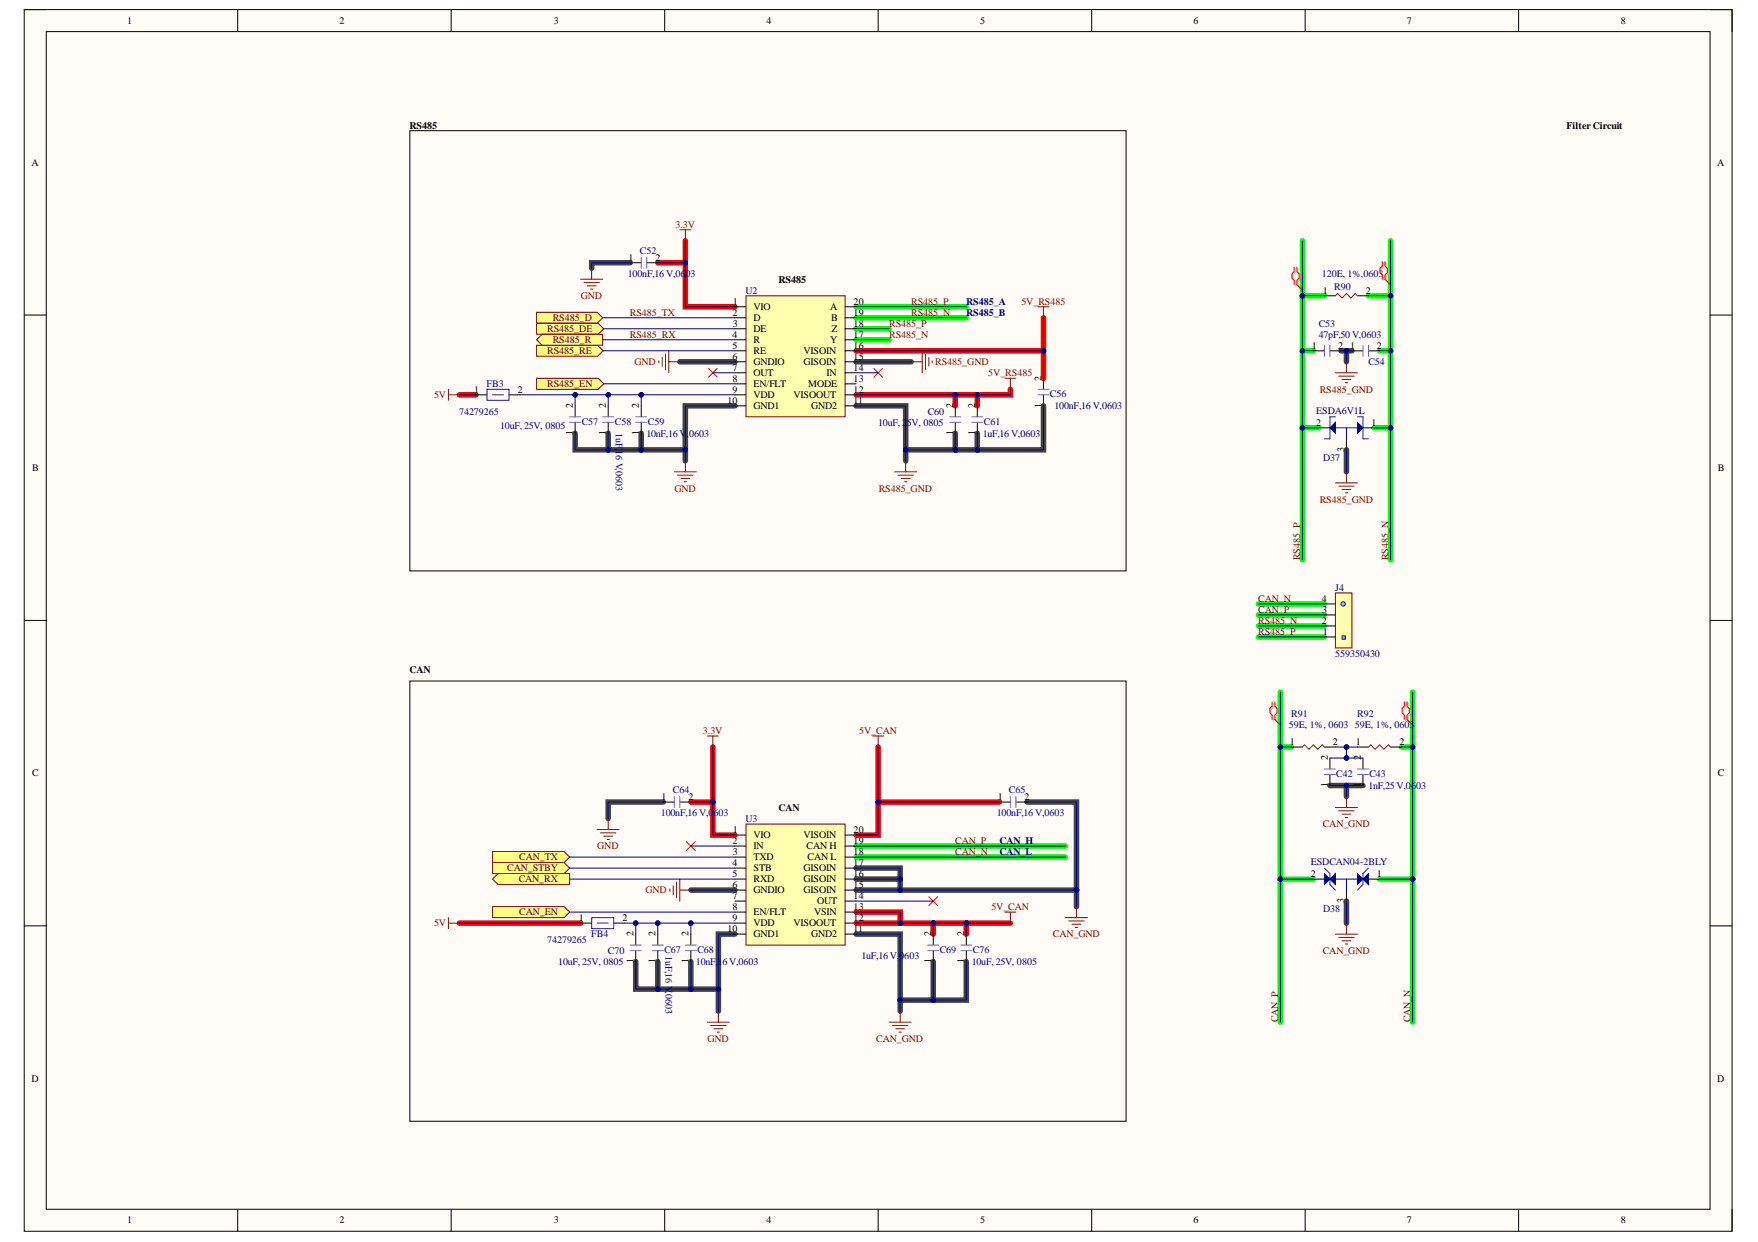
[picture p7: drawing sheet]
<svg xmlns="http://www.w3.org/2000/svg" width="297mm" height="210mm" viewBox="0 0 297 210" stroke-linecap="round" stroke-linejoin="round" font-family="sans-serif">
<defs><g id="words">
<g font-size="1.7">
<text x="21.5" y="4.1">1</text>
<text x="57.4" y="4.1">2</text>
<text x="93.6" y="4.1">3</text>
<text x="129.5" y="4.1">4</text>
<text x="165.6" y="4.1">5</text>
<text x="201.7" y="4.1">6</text>
<text x="237.7" y="4.1">7</text>
<text x="273.8" y="4.1">8</text>
<text x="69.2" y="21.7">RS485</text>
<text x="264.7" y="21.7">Filter Circuit</text>
<text x="5.3" y="28">A</text>
<text x="290.2" y="28">A</text>
<text x="106.2" y="44">1</text>
<text x="110.7" y="44">2</text>
<text x="131.5" y="47.8">RS485</text>
<text x="123.8" y="53.3">2</text>
<text x="123.8" y="51.5">1</text>
<text x="127.3" y="52.4">VIO</text>
<text x="140.3" y="52.4">A</text>
<text x="144.2" y="53.3">19</text>
<text x="144.2" y="51.5">20</text>
<text x="223.5" y="49.6">1</text>
<text x="230.8" y="49.6">2</text>
<text x="123.8" y="57">4</text>
<text x="123.8" y="58.9">5</text>
<text x="123.8" y="55.2">3</text>
<text x="127.3" y="54.3">D</text>
<text x="127.3" y="56.1">DE</text>
<text x="127.3" y="58">R</text>
<text x="127.3" y="59.8">RE</text>
<text x="135.8" y="59.8">VISOIN</text>
<text x="140.3" y="58">Y</text>
<text x="140.4" y="54.3">B</text>
<text x="140.5" y="56.1">Z</text>
<text x="144.2" y="58.9">16</text>
<text x="144.2" y="57">17</text>
<text x="144.2" y="55.2">18</text>
<text x="221.6" y="58.9">1</text>
<text x="226.1" y="58.9">2</text>
<text x="228.2" y="58.9">1</text>
<text x="232.6" y="58.9">2</text>
<text x="123.8" y="60.8">6</text>
<text x="123.8" y="62.6">7</text>
<text x="123.8" y="64.5">8</text>
<text x="127.3" y="61.7">GNDIO</text>
<text x="127.3" y="63.6">OUT</text>
<text x="127.3" y="65.4">EN/FLT</text>
<text x="135.8" y="61.7">GISOIN</text>
<text x="136.5" y="65.4">MODE</text>
<text x="139.7" y="63.6">IN</text>
<text x="144.2" y="64.5">13</text>
<text x="144.2" y="62.6">14</text>
<text x="144.2" y="60.8">15</text>
<text x="176" y="64.3" transform="rotate(-90 176 64.3)">2</text>
<text x="80.1" y="66.3">1</text>
<text x="87.5" y="66.3">2</text>
<text x="96.8" y="69" transform="rotate(-90 96.8 69)">2</text>
<text x="102.4" y="69" transform="rotate(-90 102.4 69)">2</text>
<text x="107.9" y="69" transform="rotate(-90 107.9 69)">2</text>
<text x="122.9" y="68.2">10</text>
<text x="123.8" y="66.3">9</text>
<text x="127.3" y="67.3">VDD</text>
<text x="127.3" y="69.1">GND1</text>
<text x="134.1" y="67.3">VISOOUT</text>
<text x="137" y="69.1">GND2</text>
<text x="144.2" y="68.2">11</text>
<text x="144.2" y="66.3">12</text>
<text x="161.1" y="69" transform="rotate(-90 161.1 69)">2</text>
<text x="164.8" y="69" transform="rotate(-90 164.8 69)">2</text>
<text x="176" y="68.9" transform="rotate(-90 176 68.9)">1</text>
<text x="222.4" y="71.9">2</text>
<text x="231.7" y="71.9">1</text>
<text x="96.8" y="73.5" transform="rotate(-90 96.8 73.5)">1</text>
<text x="102.4" y="73.5" transform="rotate(-90 102.4 73.5)">1</text>
<text x="107.9" y="73.5" transform="rotate(-90 107.9 73.5)">1</text>
<text x="161.1" y="73.5" transform="rotate(-90 161.1 73.5)">1</text>
<text x="164.8" y="73.5" transform="rotate(-90 164.8 73.5)">1</text>
<text x="227.1" y="76.3" transform="rotate(-90 227.1 76.3)">3</text>
<text x="5.4" y="79.6">B</text>
<text x="290.2" y="79.6">B</text>
<text x="223.3" y="101.7">4</text>
<text x="223.3" y="105.4">2</text>
<text x="223.4" y="103.5">3</text>
<text x="223.5" y="107.3">1</text>
<text x="69.2" y="113.8">CAN</text>
<text x="217.9" y="125.8">1</text>
<text x="225.2" y="125.8">2</text>
<text x="229.1" y="125.8">1</text>
<text x="236.4" y="125.8">2</text>
<text x="5.4" y="131.2">C</text>
<text x="224.3" y="128.5" transform="rotate(-90 224.3 128.5)">2</text>
<text x="229.9" y="128.5" transform="rotate(-90 229.9 128.5)">2</text>
<text x="290.2" y="131.2">C</text>
<text x="111.8" y="135.1">1</text>
<text x="116.3" y="135.1">2</text>
<text x="131.5" y="137">CAN</text>
<text x="168.6" y="135.1">1</text>
<text x="173.1" y="135.1">2</text>
<text x="224.3" y="133" transform="rotate(-90 224.3 133)">1</text>
<text x="229.9" y="133" transform="rotate(-90 229.9 133)">1</text>
<text x="123.8" y="142.6">2</text>
<text x="123.8" y="140.7">1</text>
<text x="127.3" y="141.7">VIO</text>
<text x="127.3" y="143.5">IN</text>
<text x="135.8" y="141.7">VISOIN</text>
<text x="136.3" y="143.5">CAN H</text>
<text x="144.2" y="142.6">19</text>
<text x="144.2" y="140.7">20</text>
<text x="123.8" y="146.3">4</text>
<text x="123.8" y="148.2">5</text>
<text x="123.8" y="144.4">3</text>
<text x="127.3" y="145.4">TXD</text>
<text x="127.3" y="147.2">STB</text>
<text x="127.3" y="149.1">RXD</text>
<text x="135.8" y="149.1">GISOIN</text>
<text x="135.8" y="147.2">GISOIN</text>
<text x="136.5" y="145.4">CAN L</text>
<text x="144.2" y="148.2">16</text>
<text x="144.2" y="146.3">17</text>
<text x="144.2" y="144.4">18</text>
<text x="221.5" y="148.2">2</text>
<text x="232.6" y="148.2">1</text>
<text x="97.8" y="155.6">1</text>
<text x="105.2" y="155.6">2</text>
<text x="123.8" y="150">6</text>
<text x="123.8" y="151.9">7</text>
<text x="123.8" y="153.7">8</text>
<text x="123.8" y="155.6">9</text>
<text x="127.3" y="151">GNDIO</text>
<text x="127.3" y="154.7">EN/FLT</text>
<text x="135.8" y="151">GISOIN</text>
<text x="137.6" y="154.7">VSIN</text>
<text x="138.1" y="152.8">OUT</text>
<text x="144.2" y="155.6">12</text>
<text x="144.2" y="153.7">13</text>
<text x="144.2" y="151.9">14</text>
<text x="144.2" y="150">15</text>
<text x="227.1" y="152.6" transform="rotate(-90 227.1 152.6)">3</text>
<text x="107" y="158.2" transform="rotate(-90 107 158.2)">2</text>
<text x="110.7" y="158.2" transform="rotate(-90 110.7 158.2)">2</text>
<text x="116.3" y="158.2" transform="rotate(-90 116.3 158.2)">2</text>
<text x="122.9" y="157.5">10</text>
<text x="127.3" y="156.5">VDD</text>
<text x="127.3" y="158.4">GND1</text>
<text x="134.1" y="156.5">VISOOUT</text>
<text x="137" y="158.4">GND2</text>
<text x="144.2" y="157.5">11</text>
<text x="157.3" y="158.2" transform="rotate(-90 157.3 158.2)">2</text>
<text x="162.9" y="158.2" transform="rotate(-90 162.9 158.2)">2</text>
<text x="107" y="162.8" transform="rotate(-90 107 162.8)">1</text>
<text x="110.7" y="162.8" transform="rotate(-90 110.7 162.8)">1</text>
<text x="116.3" y="162.8" transform="rotate(-90 116.3 162.8)">1</text>
<text x="157.3" y="162.8" transform="rotate(-90 157.3 162.8)">1</text>
<text x="162.9" y="162.8" transform="rotate(-90 162.9 162.8)">1</text>
<text x="5.3" y="182.8">D</text>
<text x="290.2" y="182.8">D</text>
<text x="21.5" y="206.7">1</text>
<text x="57.4" y="206.7">2</text>
<text x="93.6" y="206.7">3</text>
<text x="129.5" y="206.7">4</text>
<text x="165.6" y="206.7">5</text>
<text x="201.7" y="206.7">6</text>
<text x="237.7" y="206.7">7</text>
<text x="273.8" y="206.7">8</text>
</g>
<g font-size="1.7" fill="#800000">
<text x="114.1" y="38.5">3.3V</text>
<text x="98.1" y="50.5">GND</text>
<text x="106.4" y="53.3">RS485_TX</text>
<text x="154" y="51.5">RS485_P</text>
<text x="154" y="53.3">RS485_N</text>
<text x="172.6" y="51.5">5V_RS485</text>
<text x="92.5" y="59.8">RS485_RE</text>
<text x="92.5" y="56.1">RS485_DE</text>
<text x="93.4" y="54.3">RS485_D</text>
<text x="93.4" y="58">RS485_R</text>
<text x="106.4" y="57">RS485_RX</text>
<text x="150.2" y="55.2">RS485_P</text>
<text x="150.2" y="57">RS485_N</text>
<text x="92.5" y="65.4">RS485_EN</text>
<text x="107.2" y="61.7">GND</text>
<text x="158" y="61.7">RS485_GND</text>
<text x="167" y="63.6">5V_RS485</text>
<text x="73.3" y="67.3">5V</text>
<text x="223" y="66.3">RS485_GND</text>
<text x="114" y="83.1">GND</text>
<text x="148.5" y="83.1">RS485_GND</text>
<text x="223" y="84.9">RS485_GND</text>
<text x="219.7" y="94.7" transform="rotate(-90 219.7 94.7)">RS485_P</text>
<text x="234.6" y="94.7" transform="rotate(-90 234.6 94.7)">RS485_N</text>
<text x="212.6" y="101.7">CAN_N</text>
<text x="212.6" y="105.4">RS485_N</text>
<text x="212.6" y="107.3">RS485_P</text>
<text x="212.6" y="103.5">CAN_P</text>
<text x="118.8" y="124">3.3V</text>
<text x="145.2" y="124">5V_CAN</text>
<text x="100.9" y="143.5">GND</text>
<text x="161.4" y="142.6">CAN_P</text>
<text x="223.5" y="139.8">CAN_GND</text>
<text x="85.7" y="147.2">CAN_STBY</text>
<text x="87.6" y="149.1">CAN_RX</text>
<text x="87.7" y="145.4">CAN_TX</text>
<text x="161.4" y="144.4">CAN_N</text>
<text x="87.7" y="154.7">CAN_EN</text>
<text x="109" y="151">GND</text>
<text x="167.5" y="153.7">5V_CAN</text>
<text x="73.3" y="156.5">5V</text>
<text x="177.9" y="158.4">CAN_GND</text>
<text x="223.5" y="161.2">CAN_GND</text>
<text x="216" y="172.8" transform="rotate(-90 216 172.8)">CAN_P</text>
<text x="238.3" y="172.8" transform="rotate(-90 238.3 172.8)">CAN_N</text>
<text x="119.5" y="176.1">GND</text>
<text x="148" y="176.1">CAN_GND</text>
</g>
<g font-size="1.7" fill="#000080">
<text x="106.1" y="46.8">100nF,16 V,0603</text>
<text x="108.1" y="42.9">C52</text>
<text x="223.3" y="46.8">120E, 1%,0603</text>
<text x="126" y="49.6">U2</text>
<text x="163.3" y="51.5">RS485_A</text>
<text x="163.3" y="53.3">RS485_B</text>
<text x="225.4" y="49">R90</text>
<text x="222.8" y="57">47pF,50 V,0603</text>
<text x="222.8" y="55.2">C53</text>
<text x="82.2" y="65.4">FB3</text>
<text x="231.2" y="61.7">C54</text>
<text x="77.6" y="70.1">74279265</text>
<text x="98.3" y="71.8">C57</text>
<text x="103.9" y="71.8">C58</text>
<text x="109.5" y="71.8">C59</text>
<text x="148.4" y="71.9">10uF, 25V, 0805</text>
<text x="156.8" y="70.1">C60</text>
<text x="166.2" y="71.8">C61</text>
<text x="177.4" y="67.1">C56</text>
<text x="178.2" y="69.1">100nF,16 V,0603</text>
<text x="222.4" y="69.9">ESDA6V1L</text>
<text x="84.5" y="72.5">10uF, 25V, 0805</text>
<text x="104.1" y="73.2" transform="rotate(90 104.1 73.2)">1uF,</text>
<text x="104.1" y="76.1" transform="rotate(90 104.1 76.1)">16 V,0603</text>
<text x="109.2" y="73.8">10nF,16 V</text>
<text x="116" y="73.8">,0603</text>
<text x="166.1" y="73.8">1uF,16 V,0603</text>
<text x="223.6" y="77.8">D37</text>
<text x="225.6" y="99.8">J4</text>
<text x="225.6" y="111">559350430</text>
<text x="217.8" y="123.1">59E, 1%, 0603</text>
<text x="218.2" y="121.2">R91</text>
<text x="228.9" y="123.1">59E, 1%, 0603</text>
<text x="229.3" y="121.2">R92</text>
<text x="225.8" y="131.3">C42</text>
<text x="231.4" y="131.3">C43</text>
<text x="111.7" y="137.9">100nF,16 V,0603</text>
<text x="113.7" y="134">C64</text>
<text x="168.4" y="137.9">100nF,16 V,0603</text>
<text x="170.5" y="134">C65</text>
<text x="231.2" y="133.3">1nF,25 V,0603</text>
<text x="126" y="138.9">U3</text>
<text x="168.9" y="142.6">CAN_H</text>
<text x="168.9" y="144.4">CAN_L</text>
<text x="221.5" y="146.1">ESDCAN04-2BLY</text>
<text x="223.6" y="154.2">D38</text>
<text x="92.5" y="159.3">74279265</text>
<text x="99.9" y="158.4">FB4</text>
<text x="102.7" y="161.2">C70</text>
<text x="112.3" y="161">C67</text>
<text x="112.4" y="161.6" transform="rotate(90 112.4 161.6)">1uF,16 V,0603</text>
<text x="117.8" y="161">C68</text>
<text x="158.8" y="161">C69</text>
<text x="164.4" y="161">C76</text>
<text x="94.3" y="163">10uF, 25V, 0805</text>
<text x="117.6" y="163">10nF,16 V,0603</text>
<text x="145.6" y="162.1">1uF,16 V,0603</text>
<text x="164.2" y="163">10uF, 25V, 0805</text>
</g>
</g></defs>
<path d="M4.1 1.6h288.6v206.5h-288.6z" fill-rule="evenodd" fill="#fffcf8"/>
<path d="M4.1 1.6h288.6v206.5h-288.6z" fill="none" stroke="#000" stroke-width=".17"/>
<path d="M7.8 5.3h281.1v199.1h-281.1z" fill-rule="evenodd" fill="#fffcf8"/>
<g fill="none" stroke="#000" stroke-width=".17">
<path d="M4.1 1.6h3.7M7.8 5.3h281.1v199.1h-281.1zM40.2 1.6v3.7M76.2 1.6v3.7M112.3 1.6v3.7M148.4 1.6v3.7M184.5 1.6v3.7M220.5 1.6v3.7M256.6 1.6v3.7M288.9 1.6h3.8v3.7M69.3 22.1h121v74.4h-121zM4.1 53.2h3.7"/>
<path d="M288.9 53.2h3.8M4.1 104.9h3.7M288.9 104.9h3.8M4.1 156.5h3.7M288.9 156.5h3.8M40.2 204.4v3.7M76.2 204.4v3.7M112.3 204.4v3.7M148.4 204.4v3.7M184.5 204.4v3.7M220.5 204.4v3.7M256.6 204.4v3.7"/>
<path d="M292.7 204.4v3.7"/>
</g>
<g fill="none" stroke="#434343" stroke-width=".93">
<path d="M106.5 44.4h-6.5v.9M226.6 59.3h1.8M227.5 59.3v1.8M97.2 73.2v2.8h18.6M102.8 73.2v2.8M108.3 73.2v2.8M114.9 61.1h9.3M124.2 68.6h-8.4v9.3M144.7 68.6h8.3v9.3M144.7 61.1h9.3M161.4 73.2v2.8h-8.4M165.1 73.2v2.8h-3.7"/>
<path d="M176.3 68.6v7.4h-11.2M227.5 76v3.7M112.1 135.5h-9.3v2.8M173.5 135.5h8.4v14.9M224.7 132.8h2.8v1.8M227.5 132.8h2.8M116.7 150.4h7.5M124.2 157.9h-2.8v13M144.7 157.9h7.4v13M144.7 146.7h7.4v1.9h-7.4M152.1 148.6v1.8h-7.4M152.1 150.4h29.8"/>
<path d="M181.9 150.4v2.8M227.5 152.3v3.7M107.4 162.5v4.7h14M111.1 162.5v4.7M116.7 162.5v4.7M157.7 162.5v6.5h-5.6M163.3 162.5v6.5h-5.6"/>
</g>
<g fill="none" stroke="#0f0" stroke-width=".93">
<path d="M144.7 51.8h18.6M144.7 53.7h18.6M144.7 55.6h5.5M144.7 57.4h5.5M220.1 40.7v9.3h3.7M220.1 50v44.6M220.1 59.3h1.8M233.1 59.3h1.8M234.9 40.7v9.3h-3.7M234.9 50v44.6M220.1 72.3h2.7M232.2 72.3h2.7"/>
<path d="M212.6 102.1h11.2M212.6 103.9h11.2M212.6 105.8h11.2M212.6 107.6h11.2M216.3 117v9.3h1.9M238.7 117v9.3h-1.9M216.3 126.3v22.3h5.6M238.7 126.3v46.4M144.7 143h35.3M144.7 144.8h35.3M216.3 148.6v24.1M233.1 148.6h5.6"/>
</g>
<g fill="none" stroke="#f00" stroke-width=".93">
<path d="M111.1 44.4h4.7M115.8 40.7v11.1h8.4M144.7 59.3h31.6M176.3 53.7v10.2M77.6 66.7h2.8M161.4 66.7v1.9M165.1 66.7v1.9M170.7 65.8v.9h-26M116.7 135.5h3.7M120.4 126.2v14.9h3.8M148.4 126.2v14.9h-3.7M148.4 135.5h20.5"/>
<path d="M77.6 156h20.5M144.7 156h26M144.7 154.1h7.4v1.9M157.7 156v1.9M163.3 156v1.9"/>
</g>
<path d="M126 50h16.8v20.4h-16.8z" fill-rule="evenodd" fill="#ffffb0"/>
<path d="M126 50h16.8v20.4h-16.8zM75.8 65.8v1.9M75.8 66.7h1.8" fill="none" stroke="#800000" stroke-width=".17"/>
<g fill="none" stroke="#000" stroke-width=".17">
<path d="M124.2 51.8h1.8M124.2 53.7h1.8M124.2 55.6h1.8M124.2 57.4h1.8M124.2 59.3h1.8M142.8 51.8h1.9M142.8 53.7h1.9M142.8 55.6h1.9M142.8 57.4h1.9M142.8 59.3h1.9M124.2 61.1h1.8M124.2 63h1.8"/>
<path d="M124.2 64.9h1.8M124.2 66.7h1.8M124.2 68.6h1.8M142.8 61.1h1.9M142.8 63h1.9M142.8 64.9h1.9M142.8 66.7h1.9M142.8 68.6h1.9"/>
</g>
<path d="M119.7 62.3l1.5 1.4M121.2 62.3l-1.5 1.4M147.6 62.3l1.5 1.4M149.1 62.3l-1.5 1.4" fill="none" stroke="#f00" stroke-width=".17"/>
<path d="M90.7 63.9h10.4l.9 1-.9 .9h-10.4z" fill-rule="evenodd" fill="#ffff80"/>
<path d="M90.7 63.9h10.4l.9 1-.9 .9h-10.4z" fill="none" stroke="#800000" stroke-width=".17"/>
<path d="M90.7 58.4h10.3l.9 .9-.9 .9h-10.3z" fill-rule="evenodd" fill="#ffff80"/>
<path d="M90.7 58.4h10.3l.9 .9-.9 .9h-10.3z" fill="none" stroke="#800000" stroke-width=".17"/>
<path d="M90.7 52.8h10.2l.9 .9-.9 .9h-10.2z" fill-rule="evenodd" fill="#ffff80"/>
<path d="M90.7 52.8h10.2l.9 .9-.9 .9h-10.2z" fill="none" stroke="#800000" stroke-width=".17"/>
<path d="M90.7 54.6h10.4l.9 1-.9 .9h-10.4z" fill-rule="evenodd" fill="#ffff80"/>
<path d="M90.7 54.6h10.4l.9 1-.9 .9h-10.4z" fill="none" stroke="#800000" stroke-width=".17"/>
<path d="M90.7 57.4l.9-.9h10.2v1.9h-10.2z" fill-rule="evenodd" fill="#ffff80"/>
<g fill="none" stroke="#800000" stroke-width=".17">
<path d="M114.9 38.8h1.8M115.8 38.8v1.9M90.7 57.4l.9-.9h10.2v1.9h-10.2zM112.4 59.8v2.6M113 59.3v3.7M155.8 59.3v3.7M156.4 59.8v2.6M175.4 51.9h1.8M176.3 51.9v1.8M111.3 61v.3M111.9 60.4v1.5M113 61.1h1.9"/>
<path d="M113.9 79.7h3.8M115.8 77.9v1.8M151.2 79.7h3.7M153 77.9v1.8M154 61.1h1.8M156.9 60.4v1.5M157.5 61v.3M169.8 63.9h1.8M170.7 63.9v1.9M114.5 80.3h2.6M115.1 80.9h1.4M115.6 81.4h.4"/>
<path d="M151.7 80.3h2.6M152.3 80.9h1.5M152.8 81.4h.4"/>
</g>
<path d="M223.8 50h1.8M229.4 50h1.8M230.3 72.3h1.9" fill="none" stroke="#000" stroke-width=".17"/>
<path d="M225.6 50l.4-.4 .8 .8 .7-.8 .8 .8 .7-.8 .4 .4" fill="none" stroke="#85200c" stroke-width=".17"/>
<path d="M229.4 71.4l.9 .9-.9 .9z" fill="#00f"/>
<path d="M229.4 71.4l.9 .9-.9 .9zM229.4 70.4h.9v3.8h.9" fill="none" stroke="#00f" stroke-width=".17"/>
<path d="M222.8 72.3h1.9" fill="none" stroke="#000" stroke-width=".17"/>
<path d="M224.7 72.3l.9-.9v1.8z" fill="#00f"/>
<path d="M82.3 65.8h3.7v1.9h-3.7zM83.2 66.7h1.9M224.7 72.3l.9-.9v1.8zM225.6 70.4h-.9v3.8h-.9M225.6 72.3h3.8M227.5 72.3v1.9" fill="none" stroke="#00f" stroke-width=".17"/>
<g fill="none" stroke="#000" stroke-width=".17">
<path d="M106.5 44.4h1.8M109.3 44.4h1.8M221.9 59.3h1.9M224.7 59.3h1.9M228.4 59.3h1.9M231.2 59.3h1.9M80.4 66.7h1.9M86 66.7h1.9M102.8 68.6v1.8M102.8 71.4v1.8M108.3 68.6v1.8M108.3 71.4v1.8"/>
<path d="M165.1 68.6v1.8M165.1 71.4v1.8M176.3 63.9v1.9M176.3 66.7v1.9M227.5 74.2v1.8"/>
</g>
<g fill="none" stroke="#800000" stroke-width=".17">
<path d="M98.1 47.2h3.7M98.7 47.8h2.6M99.2 48.3h1.5M99.8 48.9h.4M100 45.3v1.9M225.6 63h3.8M226.2 63.6h2.6M226.8 64.1h1.5M227.3 64.7h.4M227.5 61.1v1.9M227.5 79.7v1.9M225.6 81.6h3.8"/>
<path d="M226.2 82.2h2.6M226.8 82.7h1.5M227.3 83.3h.4"/>
</g>
<g fill="none" stroke="#3d85c6" stroke-width=".17">
<path d="M108.3 43.5v1.8M109.3 43.5v1.8M223.8 58.4v1.8M224.7 58.4v1.8M230.3 58.4v1.8M231.2 58.4v1.8M101.8 71.4h1.9M101.8 70.4h1.9M107.4 71.4h1.9M107.4 70.4h1.9M164.2 71.4h1.9M164.2 70.4h1.9"/>
<path d="M175.4 66.7h1.8M175.4 65.8h1.8"/>
</g>
<path d="M218.9 45.3v.8l-.4 .4v.7l.4 .4v.7M219.3 45.3v.8l.4 .4v.7l-.4 .4v.7l.8 .8M233.7 44.4v.8l-.3 .3v.8l.3 .3v.8M234.2 44.4v.8l.4 .3v.8l-.4 .3v.8l.7 .7" fill="none" stroke="#d0a19e" stroke-width=".17"/>
<path d="M218.7 45.2v.7l-.4 .4v.7l.4 .4v.7M219.1 45.2v.7l.4 .4v.7l-.4 .4v.7l1 1M233.5 44.2v.8l-.3 .3v.8l.3 .4v.7M234 44.2v.8l.4 .3v.8l-.4 .4v.7l.9 .9" fill="none" stroke="#f00" stroke-width=".17"/>
<path d="M126 139.3h16.8v20.4h-16.8z" fill-rule="evenodd" fill="#ffffb0"/>
<g fill="none" stroke="#800000" stroke-width=".17">
<path d="M119.5 124.4h1.9M120.4 124.4v1.8M126 139.3h16.8v20.4h-16.8zM147.4 124.4h1.9M148.4 124.4v1.8M75.8 155.1v1.8M75.8 156h1.8M113.2 150.2v.4M113.8 149.7v1.5M114.3 149.1v2.6M114.9 148.6v3.7M114.9 150.4h1.8"/>
<path d="M169.8 154.1h1.8M170.7 154.1v1.9M119.5 172.7h3.7M120.1 173.3h2.6M120.6 173.9h1.5M121.2 174.4h.4M121.4 170.9v1.8M150.2 172.7h3.8M150.8 173.3h2.6M151.4 173.9h1.4M151.9 174.4h.4M152.1 170.9v1.8"/>
</g>
<g fill="none" stroke="#000" stroke-width=".17">
<path d="M124.2 141.1h1.8M124.2 143h1.8M124.2 144.9h1.8M124.2 146.7h1.8M124.2 148.6h1.8M124.2 150.4h1.8M124.2 152.3h1.8M124.2 154.1h1.8M124.2 156h1.8M124.2 157.9h1.8M142.8 141.1h1.9M142.8 143h1.9"/>
<path d="M142.8 144.9h1.9M142.8 146.7h1.9M142.8 148.6h1.9M142.8 150.4h1.9M142.8 152.3h1.9M142.8 154.1h1.9M142.8 156h1.9M142.8 157.9h1.9"/>
</g>
<path d="M83.2 143.9h12.1l.9 1-.9 .9h-12.1z" fill-rule="evenodd" fill="#ffff80"/>
<path d="M83.2 143.9h12.1l.9 1-.9 .9h-12.1z" fill="none" stroke="#800000" stroke-width=".17"/>
<path d="M83.2 145.8h12.1l.9 .9-.9 .9h-12.1z" fill-rule="evenodd" fill="#ffff80"/>
<path d="M83.2 145.8h12.1l.9 .9-.9 .9h-12.1z" fill="none" stroke="#800000" stroke-width=".17"/>
<path d="M83.2 148.6l.9-1h12.1v1.9h-12.1z" fill-rule="evenodd" fill="#ffff80"/>
<path d="M83.2 148.6l.9-1h12.1v1.9h-12.1z" fill="none" stroke="#800000" stroke-width=".17"/>
<path d="M83.2 153.2h12.1l.9 .9-.9 1h-12.1z" fill-rule="evenodd" fill="#ffff80"/>
<path d="M225.6 136.5h3.8M226.2 137h2.6M226.8 137.6h1.5M227.3 138.2h.4M227.5 134.6v1.9M83.2 153.2h12.1l.9 .9-.9 1h-12.1zM180 155.1h3.8M180.6 155.6h2.6M181.1 156.2h1.5M181.7 156.8h.4M181.9 153.2v1.9" fill="none" stroke="#800000" stroke-width=".17"/>
<path d="M214.9 118.6v.8l-.3 .3v.8l.3 .4v.7M215.4 118.6v.8l.4 .3v.8l-.4 .4v.7l.9 .9M237.3 118.6v.8l-.4 .3v.8l.4 .4v.7M237.7 118.6v.8l.4 .3v.8l-.4 .4v.7l1 .9M156.9 151.5l1.5 1.5M158.4 151.5l-1.5 1.5" fill="none" stroke="#f00" stroke-width=".17"/>
<path d="M218.2 126.3h1.9M223.8 126.3h1.8M229.4 126.3h1.8M234.9 126.3h1.9M221.9 148.6h1.9" fill="none" stroke="#000" stroke-width=".17"/>
<path d="M220.1 126.3l.3-.4 .8 .7 .7-.7 .8 .7 .7-.7 .4 .4M231.2 126.3l.4-.4 .7 .7 .8-.7 .7 .7 .8-.7 .3 .4" fill="none" stroke="#85200c" stroke-width=".17"/>
<path d="M215.1 118.8v.8l-.4 .3v.8l.4 .3v.8M215.6 118.8v.8l.4 .3v.8l-.4 .3v.8l.7 .7M237.5 118.8v.8l-.4 .3v.8l.4 .3v.8M237.9 118.8v.8l.4 .3v.8l-.4 .3v.8l.8 .7" fill="none" stroke="#d0a19e" stroke-width=".17"/>
<path d="M223.8 147.6l.9 1-.9 .9z" fill="#00f"/>
<path d="M223.8 147.6l.9 1-.9 .9zM224.7 147.6v1.9" fill="none" stroke="#00f" stroke-width=".17"/>
<path d="M231.2 148.6h1.9" fill="none" stroke="#000" stroke-width=".17"/>
<path d="M230.3 148.6l.9-1v1.9z" fill="#00f"/>
<path d="M225.6 148.6h3.8M227.5 148.6v1.8M230.3 148.6l.9-1v1.9zM230.3 147.6v1.9" fill="none" stroke="#00f" stroke-width=".17"/>
<path d="M227.5 150.4v1.9" fill="none" stroke="#000" stroke-width=".17"/>
<path d="M224.7 148.6l.9-1v1.9z" fill="#00f"/>
<path d="M223.8 146.7l.9 .9M224.7 148.6l.9-1v1.9zM224.7 149.5l.9 .9" fill="none" stroke="#00f" stroke-width=".17"/>
<path d="M229.4 147.6l.9 1-.9 .9z" fill="#00f"/>
<path d="M100 155.1h3.7v1.8h-3.7zM100.9 156h1.9M229.4 147.6l.9 1-.9 .9zM230.3 149.5l-.9 .9M231.2 146.7l-.9 .9" fill="none" stroke="#00f" stroke-width=".17"/>
<path d="M102.8 138.3v1.9M100.9 140.2h3.7M101.5 140.8h2.6M102 141.3h1.5M102.6 141.9h.3M225.6 157.9h3.8M226.2 158.4h2.6M226.8 159h1.5M227.3 159.5h.4M227.5 156v1.9" fill="none" stroke="#800000" stroke-width=".17"/>
<path d="M116 142.2l1.5 1.5M117.5 142.2l-1.5 1.5" fill="none" stroke="#f00" stroke-width=".17"/>
<g fill="none" stroke="#000" stroke-width=".17">
<path d="M69.3 115.1h121v74.4h-121zM112.1 135.5h1.8M114.9 135.5h1.8M168.9 135.5h1.8M171.6 135.5h1.9M98.1 156h1.9M103.7 156h1.9M111.1 157.9v1.8M116.7 157.9v1.8M157.7 157.9v1.8M111.1 160.7v1.8M116.7 160.7v1.8"/>
<path d="M157.7 160.7v1.8"/>
</g>
<path d="M113.9 134.6v1.9M114.9 134.6v1.9M170.7 134.6v1.9M171.6 134.6v1.9M110.2 159.7h1.9M115.8 159.7h1.9M156.8 159.7h1.8M110.2 160.7h1.9M115.8 160.7h1.9M156.8 160.7h1.8" fill="none" stroke="#3d85c6" stroke-width=".17"/>
<path d="M144.7 68.6h8.3v9.3" fill="none" stroke="#000080" stroke-width=".17"/>
<circle cx="153" cy="76" r=".37" fill="#000080"/>
<g fill="none" stroke="#000080" stroke-width=".17">
<path d="M101.8 53.7h22.4M101.8 57.4h22.4M101.9 59.3h22.3M102 55.6h22.2M144.7 51.8h18.6M144.7 53.7h18.6M144.7 55.6h5.5M144.7 57.4h5.5M220.1 40.7v9.3h3.7M102 64.9h22.2M114.9 61.1h9.3M120.4 63h3.8"/>
<path d="M144.7 61.1h9.3M144.7 63h3.7"/>
<circle cx="153" cy="76" r=".37"/>
</g>
<circle cx="220.1" cy="50" r=".37" fill="#000080"/>
<g fill="none" stroke="#000080" stroke-width=".17">
<path d="M234.9 40.7v9.3h-3.7"/>
<circle cx="220.1" cy="50" r=".37"/>
</g>
<circle cx="234.9" cy="50" r=".37" fill="#000080"/>
<g fill="none" stroke="#000080" stroke-width=".17">
<path d="M220.1 59.3h1.8M227.5 76v3.7"/>
<circle cx="234.9" cy="50" r=".37"/>
</g>
<circle cx="220.1" cy="59.3" r=".37" fill="#000080"/>
<g fill="none" stroke="#000080" stroke-width=".17">
<path d="M233.1 59.3h1.8"/>
<circle cx="220.1" cy="59.3" r=".37"/>
</g>
<circle cx="234.9" cy="59.3" r=".37" fill="#000080"/>
<g fill="none" stroke="#000080" stroke-width=".17">
<path d="M227.5 59.3v1.8"/>
<circle cx="234.9" cy="59.3" r=".37"/>
</g>
<circle cx="227.5" cy="59.3" r=".37" fill="#000080"/>
<g fill="none" stroke="#000080" stroke-width=".17">
<path d="M226.6 59.3h1.8"/>
<circle cx="227.5" cy="59.3" r=".37"/>
</g>
<circle cx="227.5" cy="59.3" r=".37" fill="#000080"/>
<g fill="none" stroke="#000080" stroke-width=".17">
<path d="M77.6 66.7h2.8M161.4 73.2v2.8h-8.4"/>
<circle cx="227.5" cy="59.3" r=".37"/>
</g>
<circle cx="161.4" cy="76" r=".37" fill="#000080"/>
<circle cx="161.4" cy="76" r=".37" fill="none" stroke="#000080" stroke-width=".17"/>
<circle cx="153" cy="76" r=".37" fill="#000080"/>
<g fill="none" stroke="#000080" stroke-width=".17">
<path d="M161.4 66.7v1.9"/>
<circle cx="153" cy="76" r=".37"/>
</g>
<circle cx="161.4" cy="66.7" r=".37" fill="#000080"/>
<g fill="none" stroke="#000080" stroke-width=".17">
<path d="M165.1 66.7v1.9"/>
<circle cx="161.4" cy="66.7" r=".37"/>
</g>
<circle cx="165.1" cy="66.7" r=".37" fill="#000080"/>
<g fill="none" stroke="#000080" stroke-width=".17">
<path d="M165.1 73.2v2.8h-3.7"/>
<circle cx="165.1" cy="66.7" r=".37"/>
</g>
<circle cx="165.1" cy="76" r=".37" fill="#000080"/>
<circle cx="165.1" cy="76" r=".37" fill="none" stroke="#000080" stroke-width=".17"/>
<circle cx="161.4" cy="76" r=".37" fill="#000080"/>
<g fill="none" stroke="#000080" stroke-width=".17">
<path d="M176.3 68.6v7.4h-11.2"/>
<circle cx="161.4" cy="76" r=".37"/>
</g>
<circle cx="165.1" cy="76" r=".37" fill="#000080"/>
<g fill="none" stroke="#000080" stroke-width=".17">
<path d="M170.7 65.8v.9h-26"/>
<circle cx="165.1" cy="76" r=".37"/>
</g>
<circle cx="161.4" cy="66.7" r=".37" fill="#000080"/>
<circle cx="161.4" cy="66.7" r=".37" fill="none" stroke="#000080" stroke-width=".17"/>
<circle cx="165.1" cy="66.7" r=".37" fill="#000080"/>
<g fill="none" stroke="#000080" stroke-width=".17">
<path d="M106.5 44.4h-6.5v.9M111.1 44.4h4.7"/>
<circle cx="165.1" cy="66.7" r=".37"/>
</g>
<circle cx="115.8" cy="44.4" r=".37" fill="#000080"/>
<g fill="none" stroke="#000080" stroke-width=".17">
<path d="M115.8 40.7v11.1h8.4"/>
<circle cx="115.8" cy="44.4" r=".37"/>
</g>
<circle cx="115.8" cy="44.4" r=".37" fill="#000080"/>
<g fill="none" stroke="#000080" stroke-width=".17">
<path d="M220.1 50v44.6"/>
<circle cx="115.8" cy="44.4" r=".37"/>
</g>
<circle cx="220.1" cy="50" r=".37" fill="#000080"/>
<circle cx="220.1" cy="50" r=".37" fill="none" stroke="#000080" stroke-width=".17"/>
<circle cx="220.1" cy="59.3" r=".37" fill="#000080"/>
<circle cx="220.1" cy="59.3" r=".37" fill="none" stroke="#000080" stroke-width=".17"/>
<circle cx="220.1" cy="72.3" r=".37" fill="#000080"/>
<g fill="none" stroke="#000080" stroke-width=".17">
<path d="M124.2 68.6h-8.4v9.3"/>
<circle cx="220.1" cy="72.3" r=".37"/>
</g>
<circle cx="115.8" cy="76" r=".37" fill="#000080"/>
<g fill="none" stroke="#000080" stroke-width=".17">
<path d="M97.2 66.7v1.9"/>
<circle cx="115.8" cy="76" r=".37"/>
</g>
<circle cx="97.2" cy="66.7" r=".37" fill="#000080"/>
<g fill="none" stroke="#000080" stroke-width=".17">
<path d="M102.8 73.2v2.8"/>
<circle cx="97.2" cy="66.7" r=".37"/>
</g>
<circle cx="102.8" cy="76" r=".37" fill="#000080"/>
<g fill="none" stroke="#000080" stroke-width=".17">
<path d="M102.8 66.7v1.9"/>
<circle cx="102.8" cy="76" r=".37"/>
</g>
<circle cx="102.8" cy="66.7" r=".37" fill="#000080"/>
<g fill="none" stroke="#000080" stroke-width=".17">
<path d="M87.9 66.7h36.3"/>
<circle cx="102.8" cy="66.7" r=".37"/>
</g>
<circle cx="97.2" cy="66.7" r=".37" fill="#000080"/>
<circle cx="97.2" cy="66.7" r=".37" fill="none" stroke="#000080" stroke-width=".17"/>
<circle cx="102.8" cy="66.7" r=".37" fill="#000080"/>
<circle cx="102.8" cy="66.7" r=".37" fill="none" stroke="#000080" stroke-width=".17"/>
<circle cx="108.3" cy="66.7" r=".37" fill="#000080"/>
<g fill="none" stroke="#000080" stroke-width=".17">
<path d="M97.2 73.2v2.8h18.6"/>
<circle cx="108.3" cy="66.7" r=".37"/>
</g>
<circle cx="102.8" cy="76" r=".37" fill="#000080"/>
<circle cx="102.8" cy="76" r=".37" fill="none" stroke="#000080" stroke-width=".17"/>
<circle cx="108.3" cy="76" r=".37" fill="#000080"/>
<circle cx="108.3" cy="76" r=".37" fill="none" stroke="#000080" stroke-width=".17"/>
<circle cx="115.8" cy="76" r=".37" fill="#000080"/>
<g fill="none" stroke="#000080" stroke-width=".17">
<path d="M108.3 73.2v2.8"/>
<circle cx="115.8" cy="76" r=".37"/>
</g>
<circle cx="108.3" cy="76" r=".37" fill="#000080"/>
<g fill="none" stroke="#000080" stroke-width=".17">
<path d="M108.3 66.7v1.9"/>
<circle cx="108.3" cy="76" r=".37"/>
</g>
<circle cx="108.3" cy="66.7" r=".37" fill="#000080"/>
<g fill="none" stroke="#000080" stroke-width=".17">
<path d="M220.1 72.3h2.7"/>
<circle cx="108.3" cy="66.7" r=".37"/>
</g>
<circle cx="220.1" cy="72.3" r=".37" fill="#000080"/>
<g fill="none" stroke="#000080" stroke-width=".17">
<path d="M232.2 72.3h2.7"/>
<circle cx="220.1" cy="72.3" r=".37"/>
</g>
<circle cx="234.9" cy="72.3" r=".37" fill="#000080"/>
<g fill="none" stroke="#000080" stroke-width=".17">
<path d="M120.4 126.2v14.9h3.8"/>
<circle cx="234.9" cy="72.3" r=".37"/>
</g>
<circle cx="120.4" cy="135.5" r=".37" fill="#000080"/>
<g fill="none" stroke="#000080" stroke-width=".17">
<path d="M148.4 126.2v14.9h-3.7"/>
<circle cx="120.4" cy="135.5" r=".37"/>
</g>
<circle cx="148.4" cy="135.5" r=".37" fill="#000080"/>
<g fill="none" stroke="#000080" stroke-width=".17">
<path d="M124.2 157.9h-2.8v13"/>
<circle cx="148.4" cy="135.5" r=".37"/>
</g>
<circle cx="121.4" cy="167.2" r=".37" fill="#000080"/>
<g fill="none" stroke="#000080" stroke-width=".17">
<path d="M144.7 157.9h7.4v13"/>
<circle cx="121.4" cy="167.2" r=".37"/>
</g>
<circle cx="152.1" cy="169" r=".37" fill="#000080"/>
<g fill="none" stroke="#000080" stroke-width=".17">
<path d="M144.7 156h26"/>
<circle cx="152.1" cy="169" r=".37"/>
</g>
<circle cx="152.1" cy="156" r=".37" fill="#000080"/>
<circle cx="152.1" cy="156" r=".37" fill="none" stroke="#000080" stroke-width=".17"/>
<circle cx="157.7" cy="156" r=".37" fill="#000080"/>
<circle cx="157.7" cy="156" r=".37" fill="none" stroke="#000080" stroke-width=".17"/>
<circle cx="163.3" cy="156" r=".37" fill="#000080"/>
<g fill="none" stroke="#000080" stroke-width=".17">
<path d="M96.2 148.6h28M96.2 154.1h28M116.7 150.4h7.5M116.7 143h7.5M144.7 146.7h7.4v1.9h-7.4"/>
<circle cx="163.3" cy="156" r=".37"/>
</g>
<circle cx="152.1" cy="148.6" r=".37" fill="#000080"/>
<g fill="none" stroke="#000080" stroke-width=".17">
<path d="M152.1 148.6v1.8h-7.4"/>
<circle cx="152.1" cy="148.6" r=".37"/>
</g>
<circle cx="152.1" cy="148.6" r=".37" fill="#000080"/>
<circle cx="152.1" cy="148.6" r=".37" fill="none" stroke="#000080" stroke-width=".17"/>
<circle cx="152.1" cy="150.4" r=".37" fill="#000080"/>
<g fill="none" stroke="#000080" stroke-width=".17">
<path d="M152.1 150.4h29.8"/>
<circle cx="152.1" cy="150.4" r=".37"/>
</g>
<circle cx="152.1" cy="150.4" r=".37" fill="#000080"/>
<circle cx="152.1" cy="150.4" r=".37" fill="none" stroke="#000080" stroke-width=".17"/>
<circle cx="181.9" cy="150.4" r=".37" fill="#000080"/>
<g fill="none" stroke="#000080" stroke-width=".17">
<path d="M144.7 154.1h7.4v1.9M144.7 152.3h13"/>
<circle cx="181.9" cy="150.4" r=".37"/>
</g>
<circle cx="152.1" cy="156" r=".37" fill="#000080"/>
<g fill="none" stroke="#000080" stroke-width=".17">
<path d="M216.3 117v9.3h1.9M144.7 143h35.3"/>
<circle cx="152.1" cy="156" r=".37"/>
</g>
<circle cx="216.3" cy="126.3" r=".37" fill="#000080"/>
<g fill="none" stroke="#000080" stroke-width=".17">
<path d="M238.7 117v9.3h-1.9"/>
<circle cx="216.3" cy="126.3" r=".37"/>
</g>
<circle cx="238.7" cy="126.3" r=".37" fill="#000080"/>
<g fill="none" stroke="#000080" stroke-width=".17">
<path d="M225.6 126.3h3.8M144.7 144.8h35.3M227.5 152.3v3.7"/>
<circle cx="238.7" cy="126.3" r=".37"/>
</g>
<circle cx="227.5" cy="126.3" r=".37" fill="#000080"/>
<g fill="none" stroke="#000080" stroke-width=".17">
<path d="M238.7 126.3v22.3"/>
<circle cx="227.5" cy="126.3" r=".37"/>
</g>
<circle cx="238.7" cy="126.3" r=".37" fill="#000080"/>
<circle cx="238.7" cy="126.3" r=".37" fill="none" stroke="#000080" stroke-width=".17"/>
<circle cx="238.7" cy="148.6" r=".38" fill="#000080"/>
<g fill="none" stroke="#000080" stroke-width=".17">
<path d="M77.6 156h20.5M96.2 144.9h28M96.2 146.7h28M105.6 156h18.6"/>
<circle cx="238.7" cy="148.6" r=".38"/>
</g>
<circle cx="107.4" cy="156" r=".37" fill="#000080"/>
<circle cx="107.4" cy="156" r=".37" fill="none" stroke="#000080" stroke-width=".17"/>
<circle cx="111.1" cy="156" r=".37" fill="#000080"/>
<circle cx="111.1" cy="156" r=".37" fill="none" stroke="#000080" stroke-width=".17"/>
<circle cx="116.7" cy="156" r=".37" fill="#000080"/>
<g fill="none" stroke="#000080" stroke-width=".17">
<path d="M107.4 156v1.9"/>
<circle cx="116.7" cy="156" r=".37"/>
</g>
<circle cx="107.4" cy="156" r=".37" fill="#000080"/>
<g fill="none" stroke="#000080" stroke-width=".17">
<path d="M107.4 162.5v4.7h14"/>
<circle cx="107.4" cy="156" r=".37"/>
</g>
<circle cx="111.1" cy="167.2" r=".37" fill="#000080"/>
<circle cx="111.1" cy="167.2" r=".37" fill="none" stroke="#000080" stroke-width=".17"/>
<circle cx="116.7" cy="167.2" r=".37" fill="#000080"/>
<circle cx="116.7" cy="167.2" r=".37" fill="none" stroke="#000080" stroke-width=".17"/>
<circle cx="121.4" cy="167.2" r=".37" fill="#000080"/>
<g fill="none" stroke="#000080" stroke-width=".17">
<path d="M111.1 162.5v4.7"/>
<circle cx="121.4" cy="167.2" r=".37"/>
</g>
<circle cx="111.1" cy="167.2" r=".37" fill="#000080"/>
<g fill="none" stroke="#000080" stroke-width=".17">
<path d="M111.1 156v1.9"/>
<circle cx="111.1" cy="167.2" r=".37"/>
</g>
<circle cx="111.1" cy="156" r=".37" fill="#000080"/>
<g fill="none" stroke="#000080" stroke-width=".17">
<path d="M157.7 156v1.9"/>
<circle cx="111.1" cy="156" r=".37"/>
</g>
<circle cx="157.7" cy="156" r=".37" fill="#000080"/>
<g fill="none" stroke="#000080" stroke-width=".17">
<path d="M157.7 162.5v6.5h-5.6"/>
<circle cx="157.7" cy="156" r=".37"/>
</g>
<circle cx="157.7" cy="169" r=".37" fill="#000080"/>
<circle cx="157.7" cy="169" r=".37" fill="none" stroke="#000080" stroke-width=".17"/>
<circle cx="152.1" cy="169" r=".37" fill="#000080"/>
<g fill="none" stroke="#000080" stroke-width=".17">
<path d="M163.3 156v1.9"/>
<circle cx="152.1" cy="169" r=".37"/>
</g>
<circle cx="163.3" cy="156" r=".37" fill="#000080"/>
<g fill="none" stroke="#000080" stroke-width=".17">
<path d="M163.3 162.5v6.5h-5.6"/>
<circle cx="163.3" cy="156" r=".37"/>
</g>
<circle cx="157.7" cy="169" r=".37" fill="#000080"/>
<g fill="none" stroke="#000080" stroke-width=".17">
<path d="M116.7 135.5h3.7"/>
<circle cx="157.7" cy="169" r=".37"/>
</g>
<circle cx="120.4" cy="135.5" r=".37" fill="#000080"/>
<g fill="none" stroke="#000080" stroke-width=".17">
<path d="M112.1 135.5h-9.3v2.8M148.4 135.5h20.5"/>
<circle cx="120.4" cy="135.5" r=".37"/>
</g>
<circle cx="148.4" cy="135.5" r=".37" fill="#000080"/>
<g fill="none" stroke="#000080" stroke-width=".17">
<path d="M173.5 135.5h8.4v14.9"/>
<circle cx="148.4" cy="135.5" r=".37"/>
</g>
<circle cx="181.9" cy="150.4" r=".37" fill="#000080"/>
<g fill="none" stroke="#000080" stroke-width=".17">
<path d="M181.9 150.4v2.8"/>
<circle cx="181.9" cy="150.4" r=".37"/>
</g>
<circle cx="181.9" cy="150.4" r=".37" fill="#000080"/>
<g fill="none" stroke="#000080" stroke-width=".17">
<path d="M216.3 148.6v24.1"/>
<circle cx="181.9" cy="150.4" r=".37"/>
</g>
<circle cx="216.3" cy="148.6" r=".37" fill="#000080"/>
<g fill="none" stroke="#000080" stroke-width=".17">
<path d="M116.7 162.5v4.7"/>
<circle cx="216.3" cy="148.6" r=".37"/>
</g>
<circle cx="116.7" cy="167.2" r=".37" fill="#000080"/>
<g fill="none" stroke="#000080" stroke-width=".17">
<path d="M116.7 156v1.9"/>
<circle cx="116.7" cy="167.2" r=".37"/>
</g>
<circle cx="116.7" cy="156" r=".37" fill="#000080"/>
<g fill="none" stroke="#000080" stroke-width=".17">
<path d="M216.3 126.3v22.3h5.6"/>
<circle cx="116.7" cy="156" r=".37"/>
</g>
<circle cx="216.3" cy="126.3" r=".37" fill="#000080"/>
<circle cx="216.3" cy="126.3" r=".37" fill="none" stroke="#000080" stroke-width=".17"/>
<circle cx="216.3" cy="148.6" r=".37" fill="#000080"/>
<g fill="none" stroke="#000080" stroke-width=".17">
<path d="M233.1 148.6h5.6"/>
<circle cx="216.3" cy="148.6" r=".37"/>
</g>
<circle cx="238.7" cy="148.6" r=".38" fill="#000080"/>
<circle cx="238.7" cy="148.6" r=".38" fill="none" stroke="#000080" stroke-width=".17"/>
<path d="M225.6 100.2h2.8v9.3h-2.8z" fill-rule="evenodd" fill="#ffffb0"/>
<path d="M225.6 100.2h2.8v9.3h-2.8z" fill="none" stroke="#800000" stroke-width=".17"/>
<path d="M223.8 107.6h1.8M223.8 105.8h1.8M223.8 103.9h1.8M223.8 102.1h1.8" fill="none" stroke="#000" stroke-width=".17"/>
<path d="M226.8 107.5h.5v.5h-.5z" fill-rule="evenodd" fill="#b7b7b7"/>
<path d="M226.8 107.5h.5v.5h-.5z" fill="none" stroke="#00f" stroke-width=".17"/>
<circle cx="226.9" cy="102.1" r=".37" fill="#c0c0c0"/>
<circle cx="226.9" cy="102.1" r=".37" fill="none" stroke="#00f" stroke-width=".17"/>
<path d="M212.6 102.1h11.2M212.6 103.9h11.2M212.6 105.8h11.2M212.6 107.6h11.2M238.7 148.6v24.1" fill="none" stroke="#000080" stroke-width=".17"/>
<circle cx="238.7" cy="148.6" r=".38" fill="#000080"/>
<g fill="none" stroke="#000080" stroke-width=".17">
<path d="M234.9 50v44.6"/>
<circle cx="238.7" cy="148.6" r=".38"/>
</g>
<circle cx="234.9" cy="50" r=".37" fill="#000080"/>
<circle cx="234.9" cy="50" r=".37" fill="none" stroke="#000080" stroke-width=".17"/>
<circle cx="234.9" cy="59.3" r=".37" fill="#000080"/>
<circle cx="234.9" cy="59.3" r=".37" fill="none" stroke="#000080" stroke-width=".17"/>
<circle cx="234.9" cy="72.3" r=".37" fill="#000080"/>
<g fill="none" stroke="#000080" stroke-width=".17">
<path d="M176.3 53.7v5.6"/>
<circle cx="234.9" cy="72.3" r=".37"/>
</g>
<circle cx="176.3" cy="59.3" r=".37" fill="#000080"/>
<g fill="none" stroke="#000080" stroke-width=".17">
<path d="M176.3 59.3v4.6"/>
<circle cx="176.3" cy="59.3" r=".37"/>
</g>
<circle cx="176.3" cy="59.3" r=".37" fill="#000080"/>
<g fill="none" stroke="#000080" stroke-width=".17">
<path d="M144.7 59.3h31.6"/>
<circle cx="176.3" cy="59.3" r=".37"/>
</g>
<path d="M97.2 68.6v1.8M97.2 71.4v1.8M161.4 68.6v1.8M161.4 71.4v1.8M107.4 157.9v1.8M163.3 157.9v1.8M107.4 160.7v1.8M163.3 160.7v1.8" fill="none" stroke="#000" stroke-width=".17"/>
<path d="M96.2 71.4h1.9M96.2 70.4h1.9M160.5 71.4h1.8M160.5 70.4h1.8M106.5 159.7h1.8M162.3 159.7h1.9M106.5 160.7h1.8M162.3 160.7h1.9" fill="none" stroke="#3d85c6" stroke-width=".17"/>
<circle cx="176.3" cy="59.3" r=".37" fill="#000080"/>
<g fill="none" stroke="#000080" stroke-width=".17">
<path d="M224.7 132.8h2.8v1.8"/>
<circle cx="176.3" cy="59.3" r=".37"/>
</g>
<path d="M224.7 128.1v1.9M224.7 130.9v1.9M230.3 128.1v1.9M230.3 130.9v1.9" fill="none" stroke="#000" stroke-width=".17"/>
<path d="M223.8 130.9h1.8M223.8 130h1.8M229.4 130.9h1.8M229.4 130h1.8" fill="none" stroke="#3d85c6" stroke-width=".17"/>
<circle cx="227.5" cy="132.8" r=".37" fill="#000080"/>
<g fill="none" stroke="#000080" stroke-width=".17">
<path d="M227.5 126.3v1.8h-2.8"/>
<circle cx="227.5" cy="132.8" r=".37"/>
</g>
<circle cx="227.5" cy="128.1" r=".37" fill="#000080"/>
<circle cx="227.5" cy="128.1" r=".37" fill="none" stroke="#000080" stroke-width=".17"/>
<circle cx="227.5" cy="126.3" r=".37" fill="#000080"/>
<g fill="none" stroke="#000080" stroke-width=".17">
<path d="M227.5 128.1h2.8"/>
<circle cx="227.5" cy="126.3" r=".37"/>
</g>
<circle cx="227.5" cy="128.1" r=".37" fill="#000080"/>
<g fill="none" stroke="#000080" stroke-width=".17">
<path d="M227.5 132.8h2.8"/>
<circle cx="227.5" cy="128.1" r=".37"/>
</g>
<circle cx="227.5" cy="132.8" r=".37" fill="#000080"/>
<circle cx="227.5" cy="132.8" r=".37" fill="none" stroke="#000080" stroke-width=".17"/>
<use href="#words"/>
</svg>
